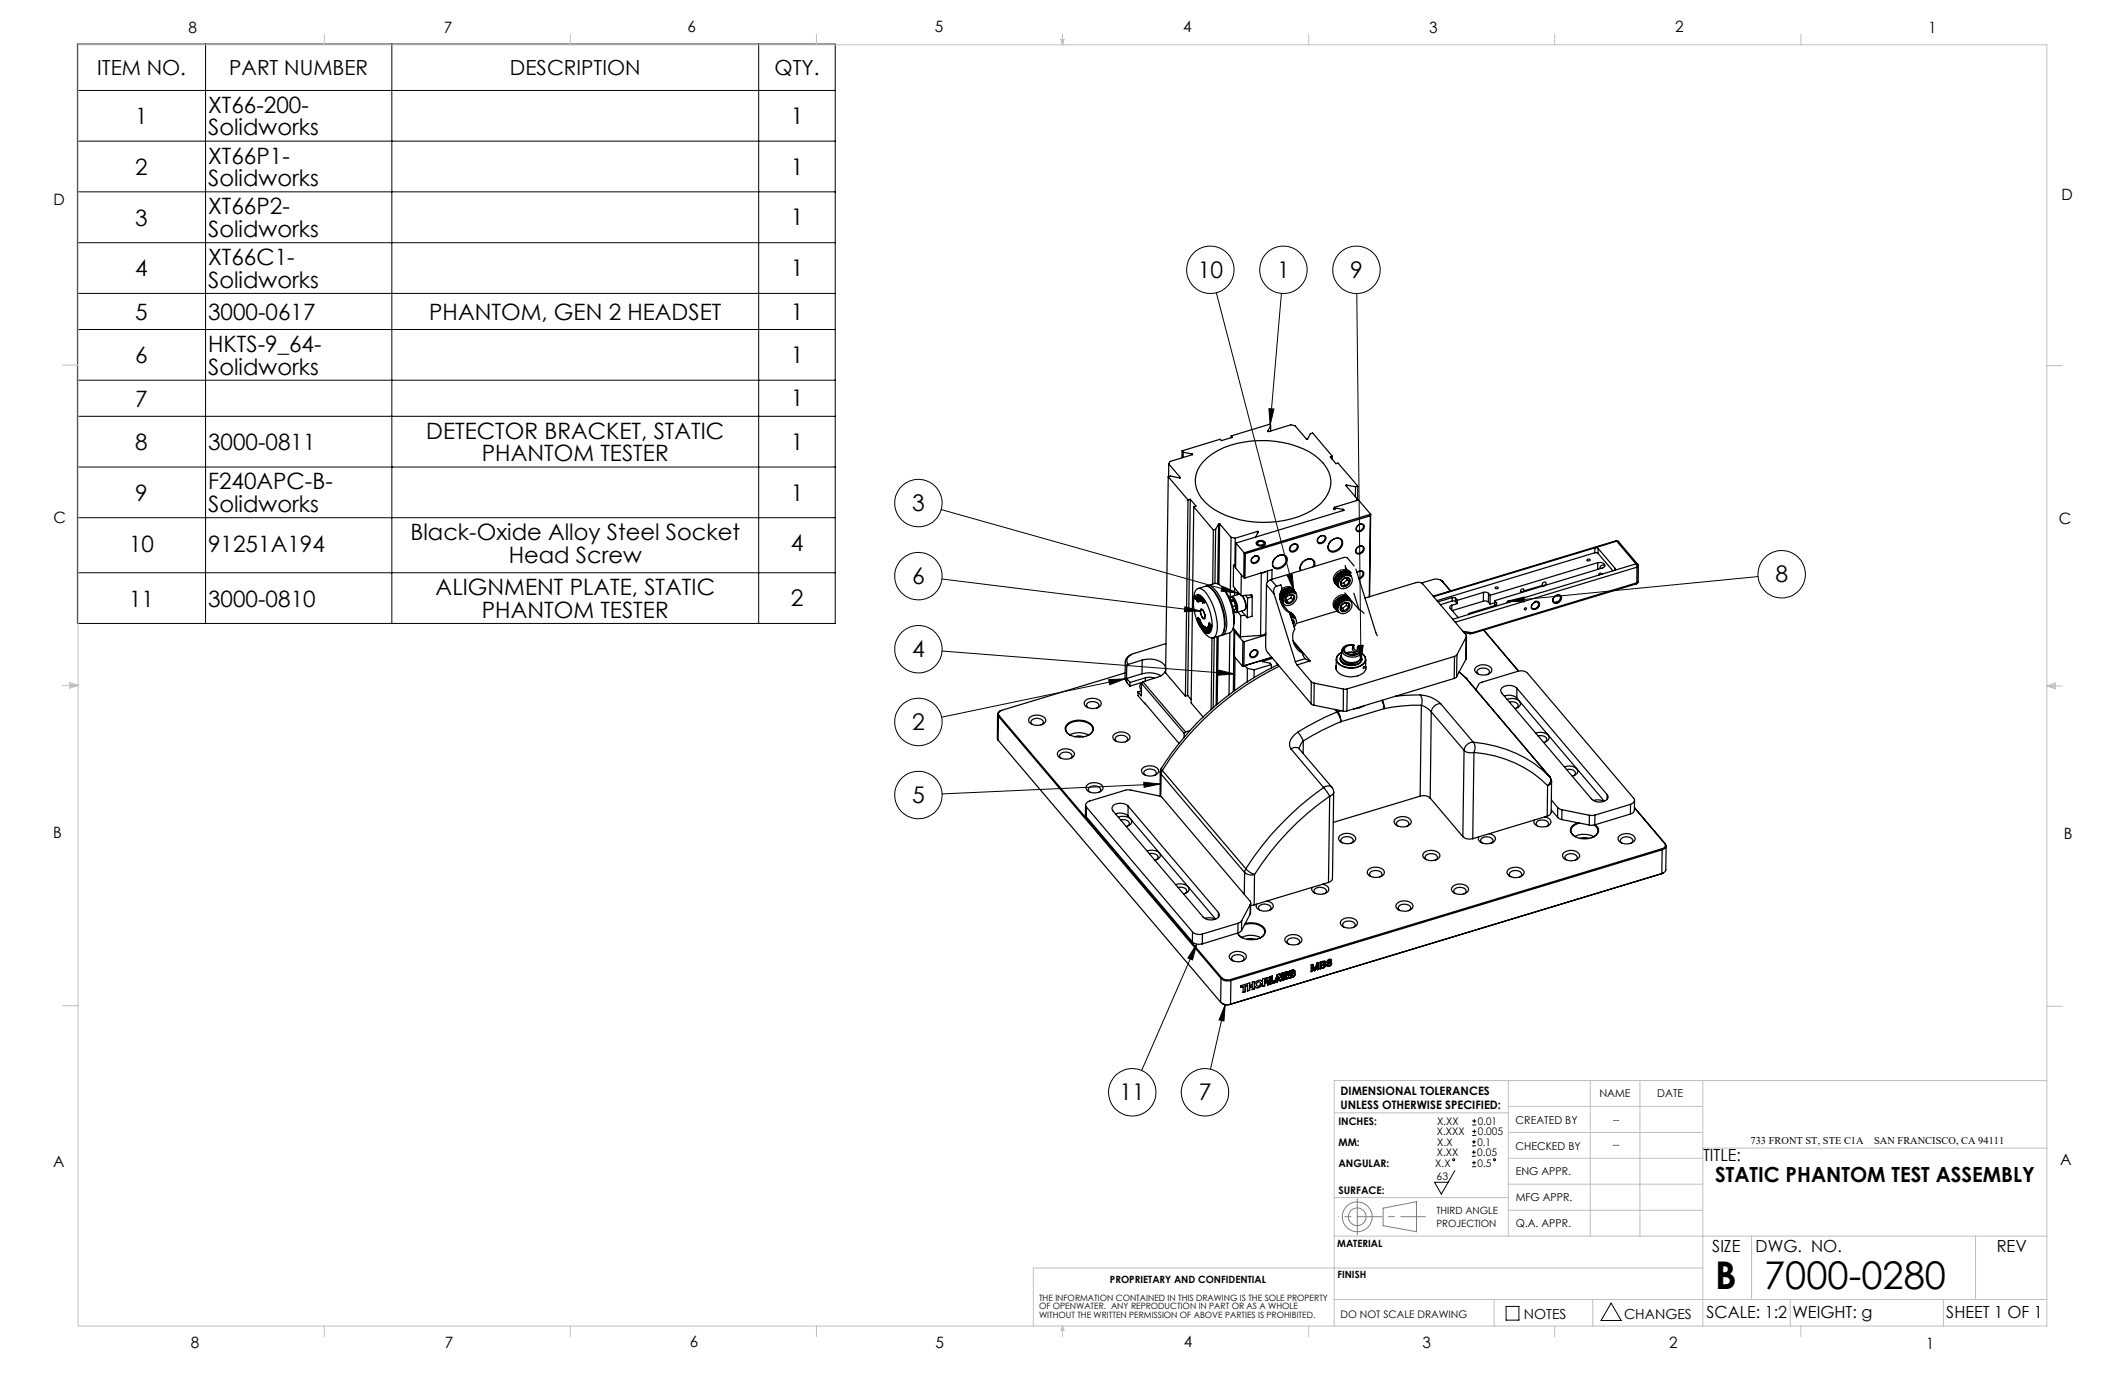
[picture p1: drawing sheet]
<svg xmlns="http://www.w3.org/2000/svg" width="432mm" height="279mm" viewBox="0 0 432 279" stroke-linecap="round" stroke-linejoin="round" font-family="sans-serif">
<defs><g id="words">
<g font-size="7.8">
<text x="348.5" y="261.9">B</text>
<text x="358.5" y="261.9">7000-0280</text>
</g>
<g font-size="4.7">
<text x="160.7" y="25.2">1</text>
<text x="160.7" y="35.5">1</text>
<text x="160.7" y="45.8">1</text>
<text x="160.7" y="56.1">1</text>
<text x="243.4" y="56.5">10</text>
<text x="259.5" y="56.5">1</text>
<text x="274.4" y="56.5">9</text>
<text x="160.7" y="64.9">1</text>
<text x="160.7" y="73.8">1</text>
<text x="160.7" y="82.6">1</text>
<text x="160.7" y="91.4">1</text>
<text x="160.7" y="101.7">1</text>
<text x="185.3" y="103.9">3</text>
<text x="160.7" y="112">4</text>
<text x="185.3" y="118.7">6</text>
<text x="360.8" y="118.3">8</text>
<text x="160.7" y="123.2">2</text>
<text x="185.3" y="133.6">4</text>
<text x="185.3" y="148.3">2</text>
<text x="185.3" y="163.2">5</text>
<text x="227.5" y="223.6">11</text>
<text x="243.6" y="223.6">7</text>
</g>
<g font-size="4.6">
<text x="42.3" y="22.9">XT66-200-</text>
<text x="27.5" y="25.2">1</text>
<text x="42.3" y="27.5">Solidworks</text>
<text x="27.5" y="35.5">2</text>
<text x="42.3" y="33.2">XT66P1-</text>
<text x="42.3" y="37.8">Solidworks</text>
<text x="27.5" y="45.9">3</text>
<text x="42.3" y="43.6">XT66P2-</text>
<text x="42.3" y="48.1">Solidworks</text>
<text x="42.3" y="53.9">XT66C1-</text>
<text x="27.5" y="56.2">4</text>
<text x="42.3" y="58.5">Solidworks</text>
<text x="27.5" y="65">5</text>
<text x="42.3" y="65">3000-0617</text>
<text x="87.2" y="65">PHANTOM, GEN 2 HEADSET</text>
<text x="42.3" y="71.5">HKTS-9_64-</text>
<text x="27.5" y="73.8">6</text>
<text x="42.3" y="76.1">Solidworks</text>
<text x="27.5" y="82.6">7</text>
<text x="86.6" y="89.2">DETECTOR BRACKET, STATIC</text>
<text x="27.5" y="91.4">8</text>
<text x="42.3" y="91.4">3000-0811</text>
<text x="97.9" y="93.7">PHANTOM TESTER</text>
<text x="27.5" y="101.8">9</text>
<text x="42.3" y="99.5">F240APC-B-</text>
<text x="42.3" y="104">Solidworks</text>
<text x="26.2" y="112.1">10</text>
<text x="42.3" y="112.1">91251A194</text>
<text x="83.4" y="109.8">Black-Oxide Alloy Steel Socket</text>
<text x="103.4" y="114.4">Head Screw</text>
<text x="26.2" y="123.2">11</text>
<text x="42.3" y="123.2">3000-0810</text>
<text x="88.5" y="120.9">ALIGNMENT PLATE, STATIC</text>
<text x="97.9" y="125.5">PHANTOM TESTER</text>
</g>
<g font-size="4.2">
<text x="19.7" y="15.2">ITEM NO.</text>
<text x="46.6" y="15.2">PART NUMBER</text>
<text x="103.6" y="15.2">DESCRIPTION</text>
<text x="157.4" y="15.2">QTY.</text>
<text x="348.5" y="240.3">STATIC PHANTOM TEST ASSEMBLY</text>
</g>
<g font-size="3.4">
<text x="346.1" y="235.9">TITLE:</text>
<text x="347.9" y="254.3">SIZE</text>
<text x="356.7" y="254.4">DWG. NO.</text>
<text x="405.7" y="254.5">REV</text>
<text x="346.8" y="267.9">SCALE: 1:2</text>
<text x="364.2" y="267.9">WEIGHT: g</text>
<text x="395.5" y="267.9">SHEET 1 OF 1</text>
</g>
<g font-size="3.2">
<text x="38.3" y="6.7">8</text>
<text x="90.2" y="6.7">7</text>
<text x="139.7" y="6.5">6</text>
<text x="190" y="6.5">5</text>
<text x="240.4" y="6.5">4</text>
<text x="290.4" y="6.7">3</text>
<text x="340.4" y="6.5">2</text>
<text x="391.9" y="6.7">1</text>
<text x="10.9" y="41.6">D</text>
<text x="418.9" y="40.7">D</text>
<text x="10.9" y="106.3">C</text>
<text x="418.4" y="106.4">C</text>
<text x="10.8" y="170.2">B</text>
<text x="419.4" y="170.6">B</text>
<text x="10.8" y="237.2">A</text>
<text x="418.6" y="236.8">A</text>
<text x="38.8" y="273.8">8</text>
<text x="90.4" y="273.8">7</text>
<text x="140.2" y="273.8">6</text>
<text x="190.1" y="273.9">5</text>
<text x="240.5" y="273.8">4</text>
<text x="289" y="273.9">3</text>
<text x="339.1" y="273.8">2</text>
<text x="391.4" y="274.1">1</text>
</g>
<g font-size="2.8">
<text x="309.6" y="268">NOTES</text>
<text x="330" y="268">CHANGES</text>
</g>
<g font-size="2.4">
<text x="272.4" y="222.5">DIMENSIONAL TOLERANCES</text>
<text x="272.4" y="225.3">UNLESS OTHERWISE SPECIFIED:</text>
</g>
<g font-size="2.2">
<text x="325" y="222.9">NAME</text>
<text x="336.8" y="222.9">DATE</text>
<text x="308" y="233.6">CHECKED BY</text>
<text x="308" y="228.4">CREATED BY</text>
<text x="308" y="238.8">ENG APPR.</text>
<text x="308" y="244">MFG APPR.</text>
<text x="308" y="249.3">Q.A. APPR.</text>
</g>
<g font-size="2.1">
<text x="272" y="228.6">INCHES:</text>
<text x="272" y="232.8">MM:</text>
<text x="292" y="230.7">X.XXX</text>
<text x="292" y="228.6">X.XX</text>
<text x="292.1" y="232.8">X.X</text>
<text x="300.2" y="232.8">0.1</text>
<text x="300.3" y="228.6">0.01</text>
<text x="300.3" y="230.7">0.005</text>
<text x="327.8" y="233.4">--</text>
<text x="355.7" y="232.4">733 FRONT ST, STE C1A</text>
<text x="380.8" y="232.4">SAN FRANCISCO, CA 94111</text>
<text x="272" y="237">ANGULAR:</text>
<text x="291.6" y="237">X.X</text>
<text x="291.9" y="239.8">63</text>
<text x="292" y="234.9">X.XX</text>
<text x="300.2" y="234.9">0.05</text>
<text x="300.2" y="237">0.5</text>
<text x="272" y="242.6">SURFACE:</text>
<text x="272.4" y="267.8">DO NOT SCALE DRAWING</text>
</g>
<g font-size="2">
<text x="327.8" y="228.3">--</text>
<text x="291.9" y="246.8">THIRD ANGLE</text>
<text x="291.9" y="249.3">PROJECTION</text>
<text x="271.7" y="253.4">MATERIAL</text>
<text x="225.5" y="260.6">PROPRIETARY AND CONFIDENTIAL</text>
<text x="271.8" y="259.7">FINISH</text>
</g>
<g font-size="1.8">
<text x="211.1" y="264.3">THE INFORMATION CONTAINED IN THIS DRAWING IS THE SOLE PROPERTY</text>
<text x="211.1" y="266.1">OF OPENWATER. ANY REPRODUCTION IN PART OR AS A WHOLE</text>
<text x="211.1" y="267.8">WITHOUT THE WRITTEN PERMISSION OF ABOVE PARTIES IS PROHIBITED.</text>
</g>
</g></defs>
<g fill="none" stroke="#000" stroke-width=".2">
<path d="M15.7 9h154v117.7h-154zM15.7 18.4h154M41.8 9v117.7M79.6 9v117.7M154.2 9v117.7M15.7 28.7h154M15.7 39h154M15.7 49.3h154M15.7 59.6h154M247.2 59.5l15.7 60.6M260.4 59.6l-2.3 26.8M275.7 59.7l.8 74.7"/>
<path d="M15.7 67h154M15.7 77.3h154M15.7 84.6h154M15.7 94.9h154M257.8 83l1.1 .1-.8 3.3zM15.7 105.2h154M15.7 116.4h154M191.2 103.5l60.3 17M191.4 117.7l52.6 6.5M248.4 119.1l3.1 1.4-3.4-.4zM261.6 117l1-.3 .3 3.4zM357.3 117.2l-50.9 4.9"/>
<path d="M191.4 132.3l59.5 4.6M225.3 138.1l3.3-.2-3.1 1.2zM228.6 137.9l-37.3 7.8M240.8 123.3l3.2 .9-3.3 .1zM247.6 136.2l3.3 .7-3.3 .3zM276 131.2l1-.1-.5 3.3zM306.4 122.1l3.3-.8 .1 1zM232.4 159l3.3 .3-3.2 .7zM235.7 159.3l-44.3 2M243.2 191.8l-.9 3.3-.9-.4zM243.2 191.8l-11.2 25.7M249 204.2l-3 13.1"/>
<path d="M249 204.2l-.3 3.3-1-.2zM295.6 237.9l-2.7 4.7-1.4-2.4h2.8M299.1 234.9h.8M299.1 234.1h.8M299.1 232.8h.8M299.1 232h.8M299.1 237.1h.8M299.1 236.3h.8M299.2 228.6h.8M299.2 227.8h.8M299.2 230.7h.8M299.2 229.9h.8"/>
<path d="M299.5 233.8v.8M299.5 231.6v.8M299.5 235.9v.8M299.6 227.4v.8M299.6 229.5v.8M306 265.5h2.6v2.8h-2.6zM327.4 264.8l2 3.5h-4.1z"/>
<circle cx="246" cy="54.8" r="4.8"/>
<circle cx="260.8" cy="54.8" r="4.8"/>
<circle cx="275.6" cy="54.8" r="4.8"/>
<circle cx="186.6" cy="117.1" r="4.8"/>
<circle cx="186.6" cy="102.2" r="4.8"/>
<circle cx="362" cy="116.7" r="4.8"/>
<circle cx="186.6" cy="131.9" r="4.8"/>
<circle cx="186.6" cy="146.7" r="4.8"/>
<circle cx="186.6" cy="161.5" r="4.8"/>
<circle cx="230.1" cy="222" r="4.8"/>
<circle cx="244.9" cy="222" r="4.8"/>
<circle cx="295.4" cy="235.7" r=".2"/>
<circle cx="303.7" cy="235.7" r=".2"/>
</g>
<g fill="none" stroke="#808080" stroke-width=".2">
<path d="M281.1 245.5l6.7-1.3v6.1l-6.7-1.2z"/>
<circle cx="275.8" cy="247.3" r="1.8"/>
<circle cx="275.8" cy="247.3" r="3"/>
</g>
<path d="M275.8 247.2h13.8" fill="none" stroke="#808080" stroke-width=".2" stroke-dasharray="15.2 1.3 1.3 1.3" stroke-dashoffset="10.2"/>
<path d="M275.8 247.2v-3.6M275.8 247.2v3.7" fill="none" stroke="#808080" stroke-width=".2" stroke-dasharray="15.2 1.3 1.3 1.3"/>
<path d="M275.8 247.2h-3.8" fill="none" stroke="#808080" stroke-width=".2" stroke-dasharray="15.2 1.3 1.3 1.3" stroke-dashoffset="15.2"/>
<g fill="none" stroke="#c0c0c0" stroke-width=".2">
<path d="M15.9 9.1h400v260.4h-400zM65.9 6.9v2.2M115.9 6.9v2.2M165.9 6.9v2.2M215.6 8h.6l-.3 1.1zM215.7 8l.2 1.1M215.9 6.9v2.2M216 8l-.1 1.1M265.9 6.9v2.2M315.9 6.9v2.2M365.9 6.9v2.2M12.7 74.2h3.2"/>
<path d="M415.9 74.3h3.2M12.7 139.3h3.2M14.2 139.1l1.7 .2M14.2 138.7l1.7 .6-1.7 .5zM15.9 139.3l-1.7 .3M415.9 139.4h3.2M415.9 139.4l1.8-.6v1.2zM415.9 139.4l1.8 .3M417.7 139.2l-1.8 .2M12.7 204.4h3.2M306.5 219.6v31.6M323.1 219.6v31.6"/>
<path d="M333.2 219.6v31.6M346 219.6v49.9M415.9 204.5h3.2M415.9 219.6h-144.8v49.9M271.1 226.1h35.4M306.5 235.4h39.5M306.5 230.1h39.5M306.5 224.8h39.5M346 233.3h69.9M271.1 251.2h144.8M271.1 243.3h35.4M306.5 245.9h39.5"/>
<path d="M306.5 240.6h39.5M346 257.7h-136v11.8M355.9 251.2v12.9M401.4 251.2v12.9M65.9 269.5v2.1M115.9 269.5v2.1M165.9 269.5v2.1M215.9 269.5v2.1M215.9 269.5l.3 .8h-.6zM265.9 269.5v2.1M271.1 264.1h144.8M303.6 264.1v5.4"/>
<path d="M315.9 269.5v2.1M323.6 264.1v5.4M363.8 264.1v5.4M365.9 269.5v2.1M394.9 264.1v5.4"/>
</g>
<path d="M261.6 117l1-.3 .3 3.4zM257.8 83l1.1 .1-.8 3.3zM276 131.2l1-.1-.5 3.3zM306.4 122.1l3.3-.8 .1 1zM249 204.2l-.3 3.3-1-.2zM243.2 191.8l-.9 3.3-.9-.4zM232.4 159l3.3 .3-3.2 .7zM225.3 138.1l3.3-.2-3.1 1.2zM247.6 136.2l3.3 .7-3.3 .3zM240.8 123.3l3.2 .9-3.3 .1zM248.4 119.1l3.1 1.4-3.4-.4z" fill="#000"/>
<g fill="none" stroke="#000" stroke-width=".25">
<path d="M237.4 96.9l.4-.2 1.9 .4 .1-.1M237.4 96.9l4 4.7M237.4 96.9l-.5 39.8 4 4.8M237.5 94.3l2.3 2.7M237.5 94.3v2.6M239.8 97v.1M240.2 91.6l.2 .3M240.2 91.6v1.4M240.4 91.9l1.9 .4M240.4 91.9v1.1M242.3 92.3v.1M242.3 92.4l-4.5 1.4-.3 .5"/>
<path d="M244.5 93.8a15 15 0 0 1 9.9-4.2 20.1 20.1 0 0 1 12.8 2.9 6.8 6.8 0 0 1 3.2 6.2 8 8 0 0 1-5.1 5.7 20.9 20.9 0 0 1-18.6-.9 7.1 7.1 0 0 1-3.8-6.1 5.7 5.7 0 0 1 1.6-3.6zM250.2 88.6l.2 .3-2.2 .6-.3-.2-7.7 2.3M250.2 88.6v.3M257.6 87.6l.2 .1 4.5-1.4 .8 .2 2.4 2.8 .2-.1 .6-1.1 .4-.1 4 4.7M257.6 87.6h.1M258.2 86.5l-.2-.3-7.8 2.4M258.2 86.5l-.6 1.1M258.2 86.5v1.1M270.7 92.7l-.4 .2 1.2 1.3 .4-.1 4 4.7M270.7 92.7v.6M273.6 98.6l-.1 .1 2.3 2.7M273.6 98.6v.2"/>
<path d="M273.6 98.6l1.8 .3M275.4 98.9v2.1M275.9 98.8l-.5 .1M275.9 98.8v2.8M241.4 101.6l-.5 39.9M241.9 101.5l1.1 1.3-.4 .2M241.9 101.5l-.5 .1M241.9 101.5l-.6 39.8M242.6 103l4 4.7M242.6 103l-.6 39.8 2.5 2.9M243.5 119.6l1.4-.5a1.61 1.61 0 0 1 1.6 .8 11.9 11.9 0 0 1 2.2 8.1 1.39 1.39 0 0 1-.7 1.2l-1.5 .4M245.1 119.1a1.31 1.31 0 0 1 1.8 .7 11.4 11.4 0 0 1 2.3 8.1 1.16 1.16 0 0 1-1 1.2"/>
<path d="M245.4 119l1.4-.4a1.63 1.63 0 0 1 1.8 1 11.2 11.2 0 0 1 2 8.1l-.2 .4-.5 .5M245.8 119.3a7.9 7.9 0 0 1 2.9 5.1l.1 .9a5.3 5.3 0 0 1-.2 3.2M246.6 107.7l-.2 11M247 107.6l-.4 .1M247 107.6l-.1 10.9M247.6 106.5l-.6 1.1M247.6 106.5l-.2 12.1M247.8 106.4l-.2 .1M247.8 106.4l2.4 2.8M247.8 106.4l-.1 12.3M248.5 119.6a9.4 9.4 0 0 1 2.2 7.2M250.2 109.2l.8 .2"/>
<path d="M250.2 109.2l-.2 12.3M250.6 114.9l.5 .5M250.6 114.9v4.3l1.6 1.8M250.9 119.5v1.5M251 109.4l-.1 5.4M251.1 114.7l-.5 .2M251.1 110.3v5.1l1.6 2M251.1 110.3l1.7 2M252.2 116.8v4.2M252.7 117.4h.3M252.8 112.3l.2 .2M252.8 112.3l-.1 5.1"/>
<path d="M253 117.4l5.5-1.7-.1 2M253 112.5v4.9M254.5 113.3a.72 .72 0 0 1 .8-.4 .72 .72 0 0 1 .5 .9 .94 .94 0 0 1-1.5 .4l-.1-.2zM254.7 113.2a.61 .61 0 0 1 1 0 .61 .61 0 0 1-.4 1 .6 .6 0 0 1-1-.1 .6 .6 0 0 1 .3-.9M255.3 110.2a1.19 1.19 0 0 1 1.8 .1 1.08 1.08 0 0 1-1.9 .1zM255.4 110.5v.1M255.5 108l.2 .1-.6 1M255.5 108l-4.5 1.4M255.5 108v.4M255.7 110.1l.7-.1 .4 .2a.65 .65 0 0 1-.5 .7 .65 .65 0 0 1-.8-.5zM255.8 110.1l-.4 .2a.53 .53 0 0 0 .5 .6M256 110a.5 .5 0 0 0-.6 .7l.2 .1"/>
<path d="M256.2 116.5h.1M256.3 116.5l-.1 12.6M256.4 110l.5 .2 .1 .4-.2 .2M256.6 110.1l.3 .1 .1 .4-.5 .3M257 110.5v.1M257.3 116.1l-1 .4M257.4 118.9l-.2 12.4 .1 .7 .2 .5 8.9 10.5M257.4 118.9l1.5 1.8M257.6 116l-.1 2.3M258.2 117.8a1.2 1.2 0 0 0-.8 1.1M258.2 117.8l1.2 1.3M259.1 113.4a1.46 1.46 0 0 1 2.4 0 1.98 1.98 0 0 1-2.6 2 1.34 1.34 0 0 1 .2-2z"/>
<path d="M259.4 119.1l.9-.2 .2 .8a3.6 3.6 0 0 0 1.5 4.8M259.4 119.1a1.15 1.15 0 0 0-.5 1.6M259.4 113.2a1.19 1.19 0 0 1 2 .3 1.74 1.74 0 0 1-2.6 1.6 1.44 1.44 0 0 1 .4-1.8M260.5 119.6a1.49 1.49 0 0 1 2-.1l.8 1a1.81 1.81 0 0 0-2.1 .2 1.81 1.81 0 0 0-.5 2.1l-.5-.6M260.7 120l.6 .6M260.7 120h.1M260.9 119.8l.5 .7M260.9 119.8v.1M260.9 119.8h.1M260.9 119.9h.1M260.9 119.9l.4 .4M261.1 119.7l.4 .7h.2"/>
<path d="M261.1 119.7h.1M261.1 119.7l.6 .7M261.1 119.7v.1M261.1 119.8h.1M261.1 119.8l.4 .4M261.3 119.7l.5 .6M261.3 119.7h.1M261.3 119.7h-.1M261.3 119.7l.4 .4M261.5 119.6l.5 .6M261.5 119.6h.1M261.5 119.6l-.1 .1"/>
<path d="M261.6 119.6h.1M261.7 119.6h-.1l.6 .6M261.7 119.6l.5 .6M261.7 119.6h.1M261.7 119.6l.3 .4M261.8 119.5h.1M261.8 119.5l.6 .7M261.8 119.6h.1M261.9 119.5l.5 .7M261.9 119.6l.4 .4M261.9 119.5h.1M262 119.6h.1"/>
<path d="M262 119.5l.6 .7M262 119.5h.1M262 119.6l.4 .4M262.2 119.6l.5 .6M262.2 119.6h.1M262.3 120h-.1M262.3 120l.1 .2M262.3 111a.79 .79 0 0 1 .8-.5 .79 .79 0 0 1 .7 .6 1.09 1.09 0 0 1-1.7 .8v-.6zM262.4 119.6l.5 .6M262.4 120h.1M262.4 119.6h.1M262.4 120l.2 .2"/>
<path d="M262.5 119.6l.6 .7zM262.5 119.7h.1M262.5 110.7a.67 .67 0 0 1 1.1 .1 .92 .92 0 0 1-.4 1 .92 .92 0 0 1-1.1 0 .82 .82 0 0 1 .3-1M262.6 119.7l.6 .7M262.6 119.7h.1M262.6 119.7v.1M262.7 119.8h.1M264.8 114.2h-.1a1.37 1.37 0 0 0-.3 1.7M265 114a1.18 1.18 0 0 1 2 .3l-.2 .9M267.1 115.1a1.05 1.05 0 0 0-.2-1.2 1.05 1.05 0 0 0-1.2-.3 1.89 1.89 0 0 0-1.4 2.4M267.9 109.3a.81 .81 0 0 1 .8-.5 .81 .81 0 0 1 .8 .6 1.18 1.18 0 0 1-1.6 1 .73 .73 0 0 1 0-1.1zM268.1 109a.66 .66 0 0 1 1.1 .1 .66 .66 0 0 1-.4 1 .67 .67 0 0 1-1 0 .77 .77 0 0 1 .2-1"/>
<path d="M270.4 110a1.42 1.42 0 0 1 2.4 0 1.94 1.94 0 0 1-2.6 2 1.28 1.28 0 0 1 .2-2zM270.7 109.7a1.19 1.19 0 0 1 2 .3 1.74 1.74 0 0 1-2.6 1.7 1.44 1.44 0 0 1 .3-1.8M271 103.3v.1M271.2 103.1v.3h-.2v-.1M271.2 103.1l.1 .1M271.2 103.1l4.8-1.5 2.5 2.9M271.2 103.2l-.2 .1M271.2 118.1l.5 .7zM271.2 118l.5 .6M271.2 117.8l.5 .7M271.2 118.2h.1M271.2 118h.1"/>
<path d="M271.2 117.8l.1 .1M271.2 118.2l.6 .8M271.2 117.8h.1M271.3 118.3l.5 .7M271.3 117.7l.5 .6M271.3 118.3v.1M271.3 117.7h.1M271.3 118.3h.1M271.3 117.8v.1M271.3 117.9l.3 .4M271.3 103.2l1.5 .3M271.3 103.2v.4"/>
<path d="M271.3 118.5l.6 .6M271.3 117.5l.6 .6M271.3 117.6v.1M271.3 118.5h.1M271.3 117.5h.1M271.4 118.6l.5 .6M271.4 117.3l.5 .6M271.4 117.3h.1M271.4 117.4l-.1 .1M271.4 118.6h.1M271.4 117.3l.4 .5M271.5 117.1l.5 .7"/>
<path d="M271.5 117.1h.1M271.5 117.3h-.1M271.5 117.1v.1M271.5 117.2l.4 .4M271.6 116.3a1.62 1.62 0 0 1 2.2-.2l.8 1a1.82 1.82 0 0 0-2.1 .2 1.82 1.82 0 0 0-.5 2l-.9-1a1.42 1.42 0 0 1 .5-2zM271.6 117.1l-.1 .1M271.6 118.4l.1 .2M271.6 116.9l.6 .7M271.6 116.9h.1M271.6 118.2v.1M271.6 118.3l.1 .2M271.7 118l.1 .3"/>
<path d="M271.7 116.9h-.1M271.7 117.9l.2 .2M271.8 116.8l.5 .6M271.8 116.8h.1M271.8 119l.1 .1M271.8 119.1h.1M271.8 116.8l.4 .5M271.8 117.8l.1 .1M271.9 117.7l-.1 .1M271.9 116.8h-.1M271.9 116.6l.6 .7M271.9 117.6l.1 .2"/>
<path d="M271.9 116.6h.1M272 117.5l-.1 .1M272 116.6h-.1M272 116.6l.5 .6M272 116.6h.1M272.1 117.3l.1 .3M272.2 116.5l.5 .6M272.2 117.3l.1 .1M272.2 116.5h.1M272.2 116.5l-.1 .1M272.2 116.5l.4 .4M272.2 117.2v.1"/>
<path d="M272.3 116.3l.6 .7M272.3 116.3v.1M272.3 116.3h.1M272.5 117.2v.1M272.5 116.2l.5 .7M272.5 117.2l-.2-.1 .2 .2M272.5 116.2h.1M272.5 116.2v.1M272.5 118.5h.5M272.6 116.9l-.1 .1M272.6 116.9l.1 .2M272.6 117.5a1.27 1.27 0 0 1 2.2 .1 1.85 1.85 0 0 1-2.6 1.9 1.34 1.34 0 0 1 .4-2z"/>
<path d="M272.6 116.2l.7 .6M272.7 117.9a1.13 1.13 0 0 1 1.6-.2 1.2 1.2 0 0 1-.5 1.2 1.2 1.2 0 0 1-1.3 0v-.7zM272.7 116.9l.2 .1M272.7 116.2h.1M272.7 116.2h-.1M272.7 116.2l.6 .6M272.7 116.2l.4 .5M272.8 116.8l.2 .1M272.8 103.5h.1M272.8 103.5v.3M272.9 116.1l.5 .7M272.9 116.2h-.1"/>
<path d="M272.9 116.1v.1M272.9 116.2l.4 .4M272.9 116.1h.1M272.9 103.5l.2 .2-22 6.6M272.9 103.5v.3M273 118.5l.5 .5M273.1 116.1l.5 .6M273.1 116.7h-.1M273.1 116.1h.1M273.1 116.7l.2 .1M273.1 116.1l-.1 .1M273.1 116.1l.4 .5"/>
<path d="M273.2 116.1h.1M273.3 116.1l.5 .6M273.3 116.1h.1M273.3 116.6h-.1M273.3 116.6l.1 .2M273.3 116.1l.3 .5M273.3 114.9l.3 .8M273.3 115.4l.3 .3M273.4 116.6h.1M273.4 116.1l.6 .6M273.4 116.1l.1 .1M273.4 116.2h.1"/>
<path d="M273.4 116.1h.1M273.5 116.6l.1 .1M273.5 116.2l.3 .4M273.6 116.6h.1M273.6 115.7l1 .8M273.6 116.1l.5 .7M273.6 116.1h.1M273.6 116.1v.1M273.6 116.6l.2 .1M273.7 117.5v.3M273.7 117.8l-.7 .7M273.7 117.8l.5 .5"/>
<path d="M273.8 116.2l.5 .6M273.8 116.2h.1M273.8 116.6h.1M273.8 116.6l.2 .1M273.9 116.3l.5 .6M273.9 116.3h.1M274 116.6l.1 .2M274 116.4l.5 .6M274 116.4h.1M274.1 116.7l.2 .1M274.2 118.3l-.1-.8a1.07 1.07 0 0 0-1.3 .2 1.07 1.07 0 0 0-.2 1.3h.9M274.2 118.3l-.7 .7"/>
<path d="M274.2 116.1l.1 .6M274.2 116.8h.1M274.3 116.8l.1 .1M274.4 116.9h.1M275.2 115l-1.4-1.6-.5-.2-15.1 4.6M275.5 115.6l4.1 13 .3 .6M275.7 111.4a.76 .76 0 0 1 .9-.5 .76 .76 0 0 1 .5 .9 1.01 1.01 0 0 1-1.6 .5v-.6zM275.7 116.3a.72 .72 0 0 1 .9-.3 .72 .72 0 0 1 .5 .9l-.5 .6-.4 .2M275.8 106.9a.77 .77 0 0 1 .8-.5 .77 .77 0 0 1 .6 .6 1.04 1.04 0 0 1-1.6 .8zM275.8 101.4l-.2 .3M275.8 101.4v.3M275.9 116.2a.66 .66 0 0 1 1.1 .1 .66 .66 0 0 1-.5 1l-.4 .2"/>
<path d="M275.9 111.2a.62 .62 0 0 1 1-.1 .62 .62 0 0 1-.1 .9 .71 .71 0 0 1-.7 .5 .71 .71 0 0 1-.6-.6l.3-.6M276 106.7a.63 .63 0 0 1 1 .1 .63 .63 0 0 1-.4 .9 .6 .6 0 0 1-1-.3l.3-.6M278.4 104.8l-25.4 7.7M278.4 104.8l-.2 16.5M278.5 104.5l-25.7 7.8M278.5 104.5l-.1 .3M278.5 104.5l-.2 16.7M292.7 117.9l.5 .3M293.1 118.1a2.02 2.02 0 0 0-1.9-.3l-2.3 .7M293.1 118.1l1.6 2M293.1 118.1l.1 .1M293.2 118.2l1.6 1.9"/>
<path d="M303.9 119.3l.5 .1a.27 .27 0 0 1-.3 .2 .27 .27 0 0 1-.2-.3zM313.4 119a.4 .4 0 0 1 .2-.7 .4 .4 0 0 1 .5 .3l-.3 .4M313.4 119l-3.8 1.1M313.4 119h.1M313.5 119l-.2 .2M313.5 119h.3M313.8 119h.1M322.5 113.7a.28 .28 0 0 1 .4-.1 .28 .28 0 0 1 .1 .3h-.4zM324.1 112.3h.3l.3 .2M324.1 111.3l.6 .1M324.1 112.3l-32.1 9.8M324.1 111.3l-32.8 9.9"/>
<path d="M324.1 111.3v1M324.7 114.3a.94 .94 0 0 1 1.4 .8l-.5 .3-21.9 6.7M324.7 114.3l-21.9 6.7M324.7 114.3v1.4M324.7 112.5l3 3.5M324.7 111.4l3.5 4.1M324.7 111.4v1.1M325.5 116.7a.27 .27 0 0 0-.3-.3 .27 .27 0 0 0-.2 .4M326.1 115.1v-.1a.52 .52 0 0 0-.6-.1 .52 .52 0 0 0-.3 .5l.1 .1M328.2 115.5v.2l-.2 .2M328.2 115.5v.3M328.4 109.9l.5 .2"/>
<path d="M328.4 109.9l.1 .1M328.4 109.9l-37.2 11.2M328.5 110l.4 .1M328.5 110l-4.4 1.3M328.5 110l3.9 4.6M328.9 110.1l3.9 4.6M332.4 114.6l.2 .7M332.4 114.6l.4 .1M332.4 114.6l-37.2 11.2M332.5 118.6l-33.2 10.1M332.6 118.4l-.1 .2M332.6 118.4l-33.2 10.1"/>
<path d="M332.6 115.3v3.1M332.6 115.3l-36.9 11.1M332.8 114.7l.1 .3M332.9 118.2l-.4 .4M332.9 118.2l-.3 .2M332.9 115l-.3 .3M332.9 115v3.2M228.6 136.7l-25 7.6a.71 .71 0 0 0-.6 1.1M228.7 134.5l-.1 3.3 .4 .9M228.9 137.9h.1M229 135.3l-.1 2.6M229 138.7l.6 .7"/>
<path d="M229 137.9l.6 .8M229 137.9v.8M229.2 135l-.2 .3M229.6 138.7v.7M230 133a1.53 1.53 0 0 0-1 2.3M232 138.9l-.1 2.5-.7-.8M232 138.9l8.6 10.1M232 138.8a.79 .79 0 0 0 0 1.4M232.1 136.9a4.8 4.8 0 0 1 3.8 .4M232.1 136.9l-3.2 1M232.1 134.1a4.4 4.4 0 0 1 4.6 1.1 1.77 1.77 0 0 1-1.6 2.5l-2.9 .8M232.1 134.1l-2.9 .9"/>
<path d="M232.1 134.1v2.8M232.1 138.6l-2.5 .8M232.2 138.5l8.7 10.2M232.2 138.5l-.2 .4M232.8 137.7a2.57 2.57 0 0 1 1.8 .1M232.8 137.7l-3.2 1M232.8 137.7l-.1 .7M236.9 130.8l-6.4 2a1.5 1.5 0 0 0-1.3 2.2M242.5 122.2l.1-.8a1.99 1.99 0 0 1 .9-1.8 2.42 2.42 0 0 1 2.1 1.7 11.1 11.1 0 0 1 1.6 7.4 .98 .98 0 0 1-1.6 .7l-1.3-1.4M242.9 121l.3-.2a1.54 1.54 0 0 1 1.5 1 8.8 8.8 0 0 1 1.4 6.4 .74 .74 0 0 1-1.2 .4 8.3 8.3 0 0 1-2.2-7.3zM243 121.3l.3 .3v.7M243 121.3v.4"/>
<path d="M243 121.7l.2 .2M243 121.7h.1M243.1 121.4h.1M243.1 121.4l.1 .3M243.1 121.4l.1 .2M243.2 121.9h.1M243.2 121.7v.1M243.2 121.7h.1M243.2 121.6h.1M243.2 121.6v.1M243.3 121.7l-.1 .2M243.3 121.7v.4"/>
<path d="M243.3 122.1h.1M243.3 122.3h.1M243.3 125.8l.1 .4 .2 .2M243.3 125.8h.1M243.3 125.8l.2 .2M243.4 126.2l.2 .3M243.4 126.2h.1M243.4 121l.2 1.3M243.4 121l.2 1.2M243.4 125.6l.3 .2v.5M243.4 125.6v.3M243.4 125.9h.1"/>
<path d="M243.4 125.9l-.1-.2 .1 .5M243.4 126l.1 .2M243.4 125.6h.1M243.4 126h.1M243.5 126v.2M243.5 125.9v.3M243.5 126.1v.1M243.5 126v.1M243.5 126h.1M243.5 126.2h.1M243.5 125.8l.1 .3M243.5 125.8h.1"/>
<path d="M243.6 125.9h.1M243.6 125.9v.1M243.6 125.9v.2M243.6 122.2h.1M243.6 122.2v.1M243.6 126v.1M243.6 126.1v.3M243.6 126h.1M243.6 126.1h.1M243.6 126.5h.1M243.6 126.2v.3M243.6 126.2h.1"/>
<path d="M243.6 126.2l.1 .2M243.6 126.1l.2 .2M243.7 125.9v.4M243.7 125.9l-.2-.3v.3M243.7 125.9h.1M243.7 121.2l.1-.1 .1 .2M243.7 121.2v.4M243.7 121.6l.1 .4M243.7 126.7l.1 .4M243.7 121.2h.1M243.7 121.6h.1M243.7 126.7h.1"/>
<path d="M243.7 121.5l.2 .1 .1 .3M243.7 126.4l.1 .2M243.7 126.6v.1M243.7 121.1v.1M243.7 126.4l.1 .1M243.7 126.6l.3 .8M243.7 126.4h.1M243.7 126.6h.1M243.7 121.5h.1M243.8 126.3l.2 .2M243.8 126.3h-.1M243.8 121.6v.4"/>
<path d="M243.8 121.6h.1M243.8 126.3h.1M243.8 126.6h.1M243.8 122l.1 .1M243.8 126.3l.1 .2M243.8 126.8h.1M243.8 126.8v.2M243.8 126.8l.1 .1M243.8 122h.1M243.8 121.2h.1M243.8 121.2l-.1 .3M243.8 121.2l.1 .1"/>
<path d="M243.8 121.6l.1 .1M243.8 126.5l.1 .1M243.8 126.5l.1 .2M243.8 127.1h.1M243.8 127.1l.2 .3M243.8 127l.1 .1M243.9 121.3h.1M243.9 126.6h.1M243.9 126.6v.1M243.9 126.7l.1 .2v-.1M243.9 126.8v.3M243.9 126.7h.1"/>
<path d="M243.9 126.9v.2M243.9 126.8v.1M243.9 126.9v.1M243.9 126.9l-.1 .1M243.9 121.7l.1 .1M243.9 121.7h.1M243.9 126.6l.1 .2M243.9 126.7l.1 .1M243.9 122.1h.1M243.9 126.5l-.1-.2v.3M243.9 126.5h.1M243.9 127h.1"/>
<path d="M243.9 126.6l.1 .1M244 126.5l.3 .5M244 121.8l-.1 .2M244 121.8l-.1 .2h-.1M244 121.8h.1M244 126.8h.1M244 126.5h.1M244 121.9l-.1 .2M244 127.4h.1M244 123.8l-.1 .8 .4 .9 .5 .2M244 123.8l.5 .2 .3 1M244 127.4l.2-.6 .2 1.1"/>
<path d="M244 126.7v.1M244.1 123.8a1.57 1.57 0 0 1 .6 2 1.57 1.57 0 0 1-.6-2zM244.1 121.8l.3-.1 .1 .6M244.1 121.8v.2M244.1 122l.3 .2M244.1 121.8h.1M244.1 122h.1M244.2 126.9h.1M244.2 126.9l-.2 .5M244.2 126.9l.1 .9M244.2 126.8l-.2 .6M244.2 123.8h-.2"/>
<path d="M244.3 127v.1M244.3 127h.1M244.3 127.8h.1M244.3 127.3l.1 .1v.2zM244.3 127l.1 .3M244.3 127.1l.1 .2M244.3 121.7h.1M244.3 121.7l-.1 .2 .2 .2M244.3 127.3l.1 .3M244.3 127.4l.1 .2M244.3 127.4h.1M244.4 122.1h.1"/>
<path d="M244.4 122.2h.1M244.4 122.4h.1M244.4 127.6h.1M244.4 121.7v.4M244.4 122.2v.2M244.4 122.4v.1M244.4 127.4h.1M244.4 122.3h.1M244.4 127.4v.2M244.4 122.3v.1M244.4 127.9h.1M244.4 127.1v.1"/>
<path d="M244.4 127.1l.5 .4M244.5 127.2h.1M244.5 127.1l-.1 .2M244.5 127.2l.4 .3M244.5 127.2l.3 .3M244.5 127.5h.1M244.5 127.5l-.1 .4M244.5 127.5l.3 .1M244.6 127.5h.1M244.6 127.5l-.2 .5-.1-.2M244.6 127.5l.1 .1M244.6 127.5l.2 .1"/>
<path d="M244.7 122.2h.1M244.7 122v.3zM244.7 127.6l.1 .7M244.7 127.6h.1M244.8 122.4h.1M244.8 125.7h.1M244.8 127.6v.7M244.8 127.6l.1 .7M244.8 122.1v.4zM244.8 128.3h.1M244.8 125h.1M244.8 125v.7"/>
<path d="M244.8 127.5l.1 .8M244.8 127.5h.1M244.9 127.5l.3 .3M244.9 127.5v.2M244.9 127.5l.1 .9-.2-.1M244.9 127.5h.1M244.9 127.5v.8M244.9 127.7l.1 .3M244.9 127.7h.1M244.9 128.3h.1M245 128.2l.2 .3M245 128h.1"/>
<path d="M245 128v.2M245 128.2l.3 .3M245 128.2h.1M245.1 128.1h.1M245.1 128.1v.2h.2M245.1 128.1h.2M245.2 127.8h.1M245.2 127.8l-.1-.3 .3 1M245.2 128.5h.2M245.2 128.5h.1M245.3 128.1h.1M245.3 128.1v.2"/>
<path d="M245.3 128.5h.1M245.3 128.3h.1M245.4 127.5a.79 .79 0 0 1 .3 .9M245.4 127.5l-.1 .1a.86 .86 0 0 0 .4 .8M245.4 127.5h.1M245.5 127.7l.1 .2M245.5 127.4h.1M245.5 127.4l.4 .8v-.6M245.5 127.4v-.2l.2 .3M245.5 127.2v.2M245.6 127.9v.3M245.6 127.9l-.2-.2 .2 .5"/>
<path d="M245.6 127.9h.1M245.6 127.1v-.2l.4 1-.1-.3M245.6 127.1l.2 .3M245.6 127v.1M245.6 128.2h.1M245.7 126.8h.1M245.7 126.8v-.2l.4 .5M245.7 126.8l.3 .5M245.7 127.5h.1M245.8 127.4h.1M245.8 127.4l-.1 .1M245.9 127.6h.1"/>
<path d="M246 127.5l.1 .2M246 127.3h.1M246 127.3v.2M246 127.5l.1 .1M246 127.5h.1M246.1 127.1h.1M246.1 127.1v-.2v.8M246.3 129.6l-.2 14.6M246.7 129.5l-.2 14.3M247.3 129.4l-.2 13.9M247.5 129.3l-.2 13.8M249.9 128.6l-1.5 .4"/>
<path d="M249.9 121.7l.3-.3a2.46 2.46 0 0 1 1.1 2.6l-.3 .4-.3-.1M249.9 128.6l-.2 12.6M249.9 121.6l.3-.4a.93 .93 0 0 1 .9 .9 2.09 2.09 0 0 1 .1 2.4l-.4-.1M250 122l.4-.2 .2 .3M250.5 121.9v.1M250.6 127.6l1.5 1.8M250.7 122.1l-.5 .2M250.7 122.2l.3 .9M250.7 123.9l.1 .1M250.8 127.8l-.2 12.7M250.8 123.9v.1M250.9 128.4l-.1 5 1.7 2"/>
<path d="M250.9 128.4l1.7 1.9M251 123.8l-.4 .1M251 133.6l-.1 6.7M251 123.8l-.2 .2M251 123.1l-.5 .2M251 123.1l.1 .6-.1 .1M251.1 123.6h.1M251.1 128.3l-.2 .1M251.5 120.2l-.1 .7M251.5 124.4l.6 .7M251.9 120.7l-1.7 .5M252.1 125.1v4.3"/>
<path d="M252.2 121l2.2-.1v.2M252.3 124.2l1.1 1.3M252.4 121l.5 1.1a1.95 1.95 0 0 1-.1 1.9l-1.6 .5M252.4 121a3.1 3.1 0 0 1 .6 2.8M252.6 130.3l-.1 5.1M252.6 130.3l.2 .1M252.8 135.3l5.6-1.7-5.9 1.8M252.8 135.3l-.3 .1M252.8 130.4v4.9M253 135.3l.5 .5M253 125l-.9 .1M253 121l.5 .5"/>
<path d="M253.5 135.8l-.1 2.8M253.5 135.8l1.3 .3M253.5 121.5l-.1 4M254.2 120.9l.3 .3M254.2 132.5a.76 .76 0 0 1 .8-.5 .76 .76 0 0 1 .7 .6 1.02 1.02 0 0 1-1.7 .8v-.3zM254.4 132.3a.59 .59 0 0 1 .9-.1 .59 .59 0 0 1 0 .9 .63 .63 0 0 1-.8 .4 .63 .63 0 0 1-.4-.7l.2-.4M254.5 121.2l-1 .3M254.5 121.2l-.1 4-1 .3M254.8 136.1v1.6M256.2 129.1l-4.1 .3M256.5 134.4h.1M256.5 134.4l1.6 .4 .2 .2"/>
<path d="M257.2 128.7l-.4 .3-.6 .1M257.2 129l-4.4 1.4M258.3 135l-3.5 1.1M258.3 135v.7M258.6 133.8l-2.1 .6M258.9 120.7l4.3 13.7M259.5 134.9v.2M259.7 135.1a57.5 57.5 0 0 0-23.7 21M259.9 135.4a58.1 58.1 0 0 0-23.7 21.2M260.1 121.5l.4 .5M260.1 121.3l.4 .5M260.1 121.1l.4 .6-.4-.6"/>
<path d="M260.1 121.6l.4 .4M260.1 121.4l.4 .4M260.1 121.4l.2 .3M260.1 121.6l.2 .2M260.1 121.7l.4 .5zM260.1 120.8l.5 .7M260.1 121.8l.4 .4M260.1 120.7l.6 .6M260.2 121.9l.3 .4zM260.2 122.1l.4 .4M260.2 122l.3 .3M260.2 122.1l.4 .5z"/>
<path d="M260.2 120.5l.6 .6M260.2 120.5h.1M260.3 120.5l.4 .5M260.3 122.4l1.7 2.1M260.3 120.5h.1M260.3 121.8h.1M260.3 121.7l.2 .1M260.3 121.8l.2 .2M260.4 120.3l.5 .7M260.4 121.6l-.1 .1M260.4 120.3h.1M260.4 121.4v.1"/>
<path d="M260.5 120.3l-.1 .1M260.5 121.3l-.4-.4 .5 .6M260.5 121.3l.1 .2M260.5 122.3l.1 .2M260.5 121.2v.1M260.5 122.4l.1 .1M260.5 120.2l.6 .6M260.5 120.2h.1M260.6 121.1l-.4-.5 .5 .7M260.6 120.2l.3 .5M260.6 121.1l.1 .2M260.6 121.1h.1"/>
<path d="M260.6 122.6h.1M260.6 120.2h.1M260.7 121l.1 .1M260.7 120.9v.1M260.8 120l-.1 .1M260.8 120l.3 .4M260.8 120.7l.1 .3M260.9 120.7l.2 .1M261 120.6l-.1 .1M261.1 120.4v.1M261.1 120.4l.2 .2M261.2 120.9a1.33 1.33 0 0 1 2.3 .1 1.81 1.81 0 0 1-2.5 1.9 1.23 1.23 0 0 1 .2-2z"/>
<path d="M261.2 121.9l.2 .1M261.3 121.4a.97 .97 0 0 1 .9-.7 .97 .97 0 0 1 .9 .6 1.27 1.27 0 0 1-1.9 1.1l-.1-.7zM261.3 120.3l-.1 .1M261.3 120.3l.1 .2M261.4 122l.5 .5M261.5 120.2l-.1 .1M261.5 120.2l.2 .2M261.7 120.1l-.1 .1M261.7 120.1l.1 .2M261.8 120.1l.2 .1M261.9 124.3l.5 .3 .9 1-.3-.2M262 120h.1"/>
<path d="M262 124.5l1.1 3.3a3.6 3.6 0 0 0 1.5 4.8M262 120l.2 .2M262.1 124.6h.1M262.1 124.6l.5 .6M262.2 125l.3 .2M262.2 124.6h.1M262.2 125.1h.1M262.2 124.6l.6 .7M262.3 125.2h.1M262.3 124.6v.1M262.3 124.6h.1M262.3 125.3l.7 .1"/>
<path d="M262.3 125.1l-.2-.3 .4 .4M262.3 125.1l.2 .1M262.3 125.4a.98 .98 0 0 1 1.1 .5 .98 .98 0 0 1-.2 1.1l-.2 .4M262.3 121.5l-.9 .5M262.3 121.5l.5 .5M262.4 125.5l.5 .1M262.4 124.7l.6 .6M262.4 124.7h.1M262.4 125.1l.2 .1M262.4 120.9l-.1 .6M262.5 125.8a.7 .7 0 0 1 .5 .5 .7 .7 0 0 1-.1 .7M262.5 124.8l.6 .6"/>
<path d="M262.5 126l.4 .3-.2 .4M262.5 124.8h.1M262.6 120h.1M262.6 120l.1 .2M262.6 124.8l.6 .7zM262.6 124.9h.1M262.6 125.1l.2 .2M262.7 125.2l.1 .1M262.7 120.1l.2 .1M262.7 130.2l3.5 4.1M262.8 122l.1-.9a1.05 1.05 0 0 0-1.2 0 1.05 1.05 0 0 0-.4 1.2l.6 .2M262.8 122l-.9 .5"/>
<path d="M262.8 125.2l.2 .1M262.9 120.2h.1M262.9 130.6l1.7 2M262.9 120.5a1.78 1.78 0 0 0-2.1 1.9M262.9 120.2l.2 .1M263 125.3l.1 .1M263 125.4h.1M263.2 134.4l.4 .7M263.6 135.1l2.9 3.4M264.6 132.6l.6 1.2M265.2 133.8l1 .5M265.2 133.8l-2 .6"/>
<path d="M266.2 134.3l-2.6 .8M266.5 138.5l.6 .3M266.5 138.5l-.1 4.5M267.1 138.8l5.9 1.2M267.1 138.8l-.1 4.5M271.1 123.2l.6 .6M271.1 123l.6 .6M271.1 122.8l.6 .7M271.1 123.2h.1M271.1 123h.1M271.1 122.8h.1M271.2 123.4l.6 .7"/>
<path d="M271.2 123.3l.5 .7zM271.2 123h.1M271.2 123l.4 .5M271.2 123.4h.1M271.2 123.4v.1M271.2 122.7l.5 .6M271.2 122.7h.1M271.2 122.8h-.1M271.2 123.5h.1M271.2 123.5l.6 .6M271.3 122.5l.5 .6M271.3 122.5h.1"/>
<path d="M271.3 122.6l-.1 .1M271.3 123.6l.5 .6M271.3 123.6h.1M271.4 121.6a1.64 1.64 0 0 1 2.3-.4l.9 1a1.59 1.59 0 0 0-2.4 .4 1.38 1.38 0 0 0-.2 1.8l-.9-1a1.31 1.31 0 0 1 .3-1.8zM271.4 122.3l.5 .6M271.4 122.4l-.1 .1M271.4 122.3h.1M271.4 122.3l.4 .5M271.5 122.1l.5 .7M271.5 122.1v.1M271.5 122.1h.1M271.5 135.3a1.74 1.74 0 0 0 1.5 2 4.2 4.2 0 0 0 4.4-.9l.1-.4v-.6"/>
<path d="M271.5 122.2l.4 .4M271.5 133.9v2.1M271.6 122.1l-.1 .1M271.6 123.2l.1 .3M271.6 123.4v.1M271.6 123.5l.1 .1M271.6 122l.5 .6M271.6 122h.1M271.6 123l.1 .3M271.6 122l.4 .4M271.7 122h-.1M271.7 124l.1 .1"/>
<path d="M271.7 122.9l.1 .2M271.7 121.8h.1M271.7 121.8l.6 .6M271.7 124.1l-8.3 2.6M271.8 122.8l.1 .1M271.8 121.7l-.1 .1M271.8 121.7l.5 .7M271.8 122.7v.1M271.9 121.8h-.2M271.9 122.6l.1 .2M271.9 122.5v.1M272 121.6l.5 .6"/>
<path d="M272 121.6h.1M272 121.6l-.1 .1M272 121.6l.3 .5M272 122.4l.1 .2M272.1 122.4h-.1M272.1 121.5l.6 .6M272.1 121.5v.1M272.1 121.5h.1M272.2 122.2l.1 .2M272.3 122.7a1.42 1.42 0 0 1 2.3-.2 1.82 1.82 0 0 1-2.3 2.1 1.11 1.11 0 0 1 0-1.9zM272.3 121.4l.5 .6M272.3 121.4h.1"/>
<path d="M272.3 121.4v.1M272.3 122.1h.1M272.3 122.1l.2 .1M272.4 133.8a1.28 1.28 0 0 0 .7 1.1M272.4 133.6v.4M272.5 122l.2 .1M272.5 123.5l.3 .1M272.5 121.3l.5 .6M272.5 121.3h.1M272.5 121.4h.1M272.5 121.3v.1M272.5 121.4l.4 .4"/>
<path d="M272.6 133.1a1.17 1.17 0 0 0 .9 1.8 2.42 2.42 0 0 0 3.1-.8v-.7a1.02 1.02 0 0 1-.8 1.6 2.87 2.87 0 0 1-3.5-.8l.1-.6M272.6 121.9l.2 .1M272.7 132.1l-.1 1.1a2.11 2.11 0 0 0 2.8 1.3 1.24 1.24 0 0 0 1.1-.9l.1-1.1M272.7 121.2l.5 .6M272.7 121.2v.1M272.7 121.2h.1M272.7 122.8a.95 .95 0 0 1 1.6 0 1.28 1.28 0 0 1-1.8 1.3 .94 .94 0 0 1 .2-1.3zM272.8 133.9a2.2 2.2 0 0 0 3.4 .3M272.8 123.6l.4 .5M272.9 121.2l.5 .6M272.9 121.2h.1M272.9 121.8h-.1"/>
<path d="M272.9 121.2h-.1M272.9 121.8l.1 .1M272.9 121.2l.4 .5M273 121.7l.2 .1M273 121.2h.1M273.1 121.1l.5 .7M273.1 121.1h.1M273.1 121.1v.1M273.1 121.2l.3 .4M273.2 121.7h.1M273.2 121.2h.1M273.3 121.1l.5 .7"/>
<path d="M273.3 121.1h.1M273.3 121.7l.1 .1M273.3 121.1v.1M273.3 121.2l.3 .4M273.3 120.5l2.9 3.4M273.4 121.6h.1M273.4 121.2h.1M273.4 121.2l.6 .6M273.4 121.6l.2 .2M273.4 121.2l.4 .5M273.5 121.2h.1M273.5 132.6h.1a2.2 2.2 0 0 1 2.1 .3"/>
<path d="M273.5 121.2l.6 .6M273.6 121.6h.1M273.6 121.2h.1M273.6 121.2l.5 .6M273.6 123l.4 .5M273.6 123l-.8 .6M273.6 122.6v.4M273.6 121.6l.2 .2M273.7 121.3l.5 .6M273.7 121.3h.1M273.7 131.1a1.07 1.07 0 0 0-1 .9 1.07 1.07 0 0 0 .7 1.2 2.6 2.6 0 0 0 3.1-.3 1.01 1.01 0 0 0-.5-1.5M273.7 132.8a1.77 1.77 0 0 1 1.8 .2"/>
<path d="M273.8 121.6v.1M273.8 140h-.8M273.8 140l-.1 4.5M273.8 121.7l.2 .1M273.9 121.4l.5 .6M273.9 121.4h.1M274 121.5l.5 .6M274 121.5h.1M274 123.5l.1-.8a1.06 1.06 0 0 0-1.2 .1 1.06 1.06 0 0 0-.3 1.2l.6 .1M274 123.5l-.8 .6M274.1 121.8h.1M274.1 121.8l.1 .1"/>
<path d="M274.2 121.6v.2M274.3 121.9l.1 .1M274.4 122h.1M274.9 131.2a1.13 1.13 0 0 0-1.2 .1 1.13 1.13 0 0 0-.4 1.1 1.91 1.91 0 0 0 2.8 .1v-.6l-.3-.3M274.9 131.2l-.1 .7M275 131a1.8 1.8 0 0 0-2.1 .9 1.86 1.86 0 0 0 2.8 1.1 .88 .88 0 0 0 .7-.7 .88 .88 0 0 0-.4-.9M275 131l.1 .6M275 131l-.1 .2M275.1 131.6l.1 .3 .6 .3M275.1 131.6l-.3 .3M275.1 120.5l1.1 3.4M275.8 131.6v.7a.5 .5 0 0 1-.6 .2 .5 .5 0 0 1-.4-.5v-.1"/>
<path d="M276 131.4l-.2 .2M276.2 123.9l1 .7M276.6 132.7a1.42 1.42 0 0 1 .9 1.4 1.42 1.42 0 0 1-1.1 1.3 3.9 3.9 0 0 1-4.7-.9 1.45 1.45 0 0 1 .9-2 1.43 1.43 0 0 0-1 1.5 1.43 1.43 0 0 0 1.2 1.3 4.1 4.1 0 0 0 4.4-.6 1.26 1.26 0 0 0-.6-2M276.7 133.9a1.14 1.14 0 0 1-.8 1.1M276.7 133.9v.2M277.1 135.5l.1-.1-.2 .5zM277.4 121.5l10.3-3.1a1.5 1.5 0 0 1 1.4 .2l8.8 10.4v.5M277.5 134v2.1M295 123a.42 .42 0 0 0-.3 .6l1.6 1.9M295 123v1M295.1 121.4l.7 .2M295.1 122.1l.7 .1"/>
<path d="M295.1 121.4l-2.9 .9M295.1 122.1l-2.4 .8M295.1 121.4v.7M295.5 137.9l-21.8 6.6M295.6 133.4l-21.8 6.6M295.6 133.4l-.1 4.5M295.8 121.6l.3 .4M295.8 122.2l.3 .5M295.8 121.6v.6M296 137.5l-.5 .4M296.1 133l-.5 .4M296.1 133l-.1 4.5"/>
<path d="M296.1 122.7l-1.1 .3M296.1 122v.7M297.3 128.3l1.7 .3M297.5 128.6l1.2 .2M297.8 137.7l-1.3-1.2 1.4 1.3M297.9 133.9l-1.9 3.6M297.9 137.8h.1M297.9 137.8l17 20.1M297.9 129.5l-1.8 3.5M297.9 129.5v4.4M298 129.3l-.1 4.6M298.4 124.7l.2 .1"/>
<path d="M298.4 124.7v.2M299 128.6l-.3 .2M299.3 128.7l-.6 .1M299.4 128.5l-.4 .1M299.4 128.5l-.1 .2M300 135.5a2.3 2.3 0 0 1 3.1 .4 .98 .98 0 0 1-.9 1.2 1.95 1.95 0 0 1-2.6-.9zM300.4 137l-.3-.4a1.45 1.45 0 0 1 2.4-.4l.2 .3-.3 .5M301.4 122.2l.4-.1 .6 .2M301.4 122.2l-6.3 1.9M301.4 120.4l.6-.1 .5 .3M301.4 120.4l-5.3 1.6M301.4 120.4v1.8"/>
<path d="M301.5 128.1l7 8.3M301.5 128l7.1 8.3M302.4 122.3l.4 .5M302.5 120.6l.3 .4M302.5 120.6l-.1 1.7M302.8 121v1.8M303.7 122.1l.4 .3M303.7 122.5l-.9 .3M303.7 122.1v1M304.1 122.4a.36 .36 0 0 1 0 .5 .36 .36 0 0 1-.4 .1l-5.3 1.7M304.1 122.4v.5M306.9 122.3a.32 .32 0 0 0-.3-.2 .32 .32 0 0 0-.3 .3h.1"/>
<path d="M308.2 139.8a2.28 2.28 0 0 0-3.2 .3l-.1 .3 .2 .4 18.4 21.6a2.32 2.32 0 0 0 3.2-.2l.1-.4-.2-.3M308.2 139.8l18.4 21.7M308.2 139.8v2.1M309.3 120.3v.1M309.6 120.1l-.3 .2M309.6 120.1l.4 .1M309.6 120.1l.1-.2a.34 .34 0 0 0-.6-.1 .34 .34 0 0 0 .1 .5h.1M309.6 120.1h.1M311.4 122.8a.71 .71 0 0 1 .7-.5 .71 .71 0 0 1 .7 .5 .99 .99 0 0 1-.6 .9 .99 .99 0 0 1-1-.1l-.1-.3zM311.9 122.2a.74 .74 0 0 1 1 .5 .74 .74 0 0 1-.6 .9M311.9 122.4l-.3 .2M312.5 122.5a.85 .85 0 0 1-.3 1 .85 .85 0 0 1-1 0l.1-.5 .2-.3"/>
<path d="M315.8 121.4a.81 .81 0 0 1 .8-.6 .81 .81 0 0 1 .7 .7 1.08 1.08 0 0 1-.6 .9 1.08 1.08 0 0 1-1.1-.1v-.6zM316 121.1a.66 .66 0 0 1 1.1 .1 .66 .66 0 0 1-.5 1 .62 .62 0 0 1-.6 .2 .62 .62 0 0 1-.4-.5l.3-.7M202.7 145.1v4.9l.1 .4M202.8 150.4l45.2 53.3M202.9 145.6l45.2 53.2M202.9 145.6l-.1 4.8M203 145.4l45.2 53.3M203 145.4l-.1 .2M203.3 144.4a.7 .7 0 0 0-.4 1.2M209.3 145.7a2.41 2.41 0 0 1 3.2 .4 1 1 0 0 1-.9 1.2 2.4 2.4 0 0 1-2.5-.5v-.7zM209.8 147.2a.57 .57 0 0 1 0-1 1.6 1.6 0 0 1 2.2 .5v.3l-.3 .2M215.1 152.6a2.31 2.31 0 0 1 3.2 .4 1.2 1.2 0 0 1-1.4 1.3 1.87 1.87 0 0 1-2.1-1z"/>
<path d="M215.6 154.1l-.3-.5a1.44 1.44 0 0 1 2.5-.1v.3l-.3 .3M217.1 146.9a4.1 4.1 0 0 1 4.8 .5 1.29 1.29 0 0 1-.7 2 4.3 4.3 0 0 1-4.3-.5 1.23 1.23 0 0 1 .2-2zM217.4 149.3a4.2 4.2 0 0 1 3.8 .1M217.5 149.4a1.31 1.31 0 0 1-.9-1.2 1.31 1.31 0 0 1 .9-1.3 3.9 3.9 0 0 1 4.3 .5 1.27 1.27 0 0 1-.7 2M218.4 149.7a2.47 2.47 0 0 1 1.8 0M220.6 142.3a2.36 2.36 0 0 1 3.1 .4 .94 .94 0 0 1-.9 1.2 2.4 2.4 0 0 1-2.4-.6l-.1-.7zM220.9 159.5a2.41 2.41 0 0 1 3.2 .3 1.2 1.2 0 0 1-1.4 1.3 1.87 1.87 0 0 1-2-1zM221.1 143.8a.57 .57 0 0 1 0-1 1.6 1.6 0 0 1 2.2 .5l-.3 .5M226.4 149.2a2.31 2.31 0 0 1 3.2 .4 1.21 1.21 0 0 1-1.5 1.2 1.86 1.86 0 0 1-2-.9l.1-.4zM226.9 150.7l-.3-.5a1.41 1.41 0 0 1 2.4-.4l.1 .6-.3 .3M231.2 140.6v.8l1.4 1.6M232 140.4l-.8 .2"/>
<path d="M232.2 156a2.41 2.41 0 0 1 3.2 .4 1 1 0 0 1-.9 1.2 1.99 1.99 0 0 1-2.5-.9v-.3zM232.6 143v-.1l7 8.2M232.7 142.9l-.1 .1M232.7 157.5l-.3-.4a1.41 1.41 0 0 1 1.2-.9 1.41 1.41 0 0 1 1.3 .8v.3l-.3 .3M235.8 156.9l.1 .4M235.8 156.9l-.1 4.9M235.9 157.3l17 20M235.9 157.3v4.6M236 156.1l-.2 .8M236 156.1l.2 .5M236.2 156.6l-.3 .7M236.2 156.6l17 19.9"/>
<path d="M240.6 149v.9M240.9 148.7l-.3 .3M241.3 141.3l.7 .9M241.3 141.3l-.4 .2M241.8 148.4l-.9 .3M262.3 152.2l.7-.3a.98 .98 0 0 1 1 .3l6.7 7.8M262.3 152.2l6.7 7.8M263.7 148.8a2.97 2.97 0 0 0-1.7 2.8l.3 .6M263.7 148.8l1.1 1.8M264.8 150.6a2.57 2.57 0 0 0-.8 1.6M264.8 150.6v2.5M266.4 143l.6 .3"/>
<path d="M267 143.3l5.9 1.2M270.7 160l.3 1M270.7 160l-.8-.3-.9 .3M271.2 144.1l.5 .6M271.5 144.2l.3 .4M271.7 144.7a55.2 55.2 0 0 0-8 4.1M271.7 144.7l.5 .9 .3 1M271.8 144.6l-.1 .1M271.8 144.6a3.2 3.2 0 0 1 .7 2M272.5 146.6a47 47 0 0 0-7.7 4M272.5 144.4l-.7 .2M273 140l-.1 4.5"/>
<path d="M273.7 144.5h-.8M277.3 143.4l-1 .4-1.2 .3M280.8 142.3l.3 .9 .1 .8M280.9 142.3l.3 .9v.8M281.2 144l-8.7 2.6M288.6 141.2a6.1 6.1 0 0 1 4.1 1.8M288.6 141.2a2.27 2.27 0 0 1 .2 2.1M288.6 141.2l-5.1 .3M288.8 143.3a35.3 35.3 0 0 0-7.6 .7M288.8 143.3l1.1 .5 .9 .8M288.8 143.3l-.2 18.5M290.8 144.6l6.7 7.9"/>
<path d="M290.8 144.6l-.2 17.6M292.7 143a1.96 1.96 0 0 0-1.9 1.6M292.7 143l6.7 7.8M297.5 152.5a2.1 2.1 0 0 0 2 .4M297.5 152.5l-.2 17.5M299.4 150.8a24.6 24.6 0 0 1 15.5 7M299.4 150.8a1.89 1.89 0 0 0-1.9 1.7M299.4 150.8a2.03 2.03 0 0 1 .1 2.1M299.5 152.9a23.6 23.6 0 0 1 15 6.7M299.5 152.9l-.2 17.5M299.9 140.2l.6-1.2 .5-.4 7.4-2.2a1.99 1.99 0 0 1 2 .4l21.6 25.4a.78 .78 0 0 1-.7 1.2M305.7 141.4a2.46 2.46 0 0 1 2.5 .5"/>
<path d="M306.2 142.1a2.19 2.19 0 0 1 2.7 .7 1.02 1.02 0 0 1-1.1 1.2M306.7 142.7a1.5 1.5 0 0 1 1.8 .6l-.3 .6M308.2 141.9l17.8 20.9M312.1 149a2.24 2.24 0 0 1 2.6 .6 1.03 1.03 0 0 1-1 1.2M312.5 149.5a1.59 1.59 0 0 1 1.8 .7l-.3 .5M314.5 159.6l-.1 6.2M314.9 157.8a1.32 1.32 0 0 1-.4 1.8M314.9 157.8v.1M314.9 157.9l.3 .4 .1 .6M315.3 158.9l-.1 6.1-.2 .5-.6 .3M315.3 158.9l-.2 .4-.6 .3M317.9 155.8a2.19 2.19 0 0 1 2.7 .7 1.02 1.02 0 0 1-1.1 1.2"/>
<path d="M318.3 156.4a1.5 1.5 0 0 1 1.8 .6l-.3 .6M220.6 163.6v2.1l.1 .3M220.7 166l21.6 25.4M220.8 164a.78 .78 0 0 1 .6-1.2l7.5-2.3h.7l6.2 1.3 18.2 21.3 .1 .7M220.8 164l21.5 25.4M220.8 164l-.1 2M221.4 160.9l-.3-.4a1.41 1.41 0 0 1 1.3-.8 1.41 1.41 0 0 1 1.3 .7l-.3 .6M226.7 165.4a2.45 2.45 0 0 1 2.5 .4M227.3 166.1a2.19 2.19 0 0 1 2.6 .6 1.02 1.02 0 0 1-1.1 1.2M227.7 166.6a1.13 1.13 0 0 1 1.7 1l-.2 .2M229.2 165.8l17.8 21M229.2 163.8a2.28 2.28 0 0 0-3.2 .2v.4l.1 .3 18.4 21.6a2.27 2.27 0 0 0 3.3-.2l-.2-.7"/>
<path d="M229.2 163.8l18.4 21.6M229.2 163.8v2M233.1 172.9a2.24 2.24 0 0 1 2.7 .7 1.06 1.06 0 0 1-1.1 1.2M233.5 173.5a1.59 1.59 0 0 1 1.8 .6l-.3 .6M238.9 179.8a2.19 2.19 0 0 1 2.7 .6 1.02 1.02 0 0 1-1.1 1.2M252.9 177.3a2.22 2.22 0 0 0 2 .4M252.9 177.3l-.1 4.5M253.2 176.5l.8 .7 .9 .5M253.2 176.5l-.3 .8M254.9 177.7l-.1 6.2M268.7 179.7a1.08 1.08 0 0 1 1.2 1.5 2.42 2.42 0 0 1-3.2-.1l-.2-.4 .1-.4M269 160a59.9 59.9 0 0 0-15.8 16.5"/>
<path d="M269 160l1.2 1.8M269.9 179.3l-15.1 4.6M270.2 161.8a55.8 55.8 0 0 0-15.3 15.9M270.2 161.8l-.3 17.5M271 161l-.2 17.6-.2 .3-.7 .4M271 161l-.3 .6-.5 .2M272.3 169.8a2.31 2.31 0 0 1 3.1 .4 1.2 1.2 0 0 1-1.4 1.3 1.87 1.87 0 0 1-2-1zM272.8 171.3l-.3-.5a1.44 1.44 0 0 1 2.5-.1v.3l-.3 .3M278.1 176.6a2.37 2.37 0 0 1 3.2 .4 .94 .94 0 0 1-.9 1.2 1.99 1.99 0 0 1-2.6-.9zM278.6 178.1l-.3-.4a1.45 1.45 0 0 1 2.4-.4l.1 .6-.3 .3M283.6 166.4a2.31 2.31 0 0 1 3.1 .4 1.2 1.2 0 0 1-1.4 1.2 1.87 1.87 0 0 1-2-1v-.3zM284.1 167.9l-.4-.5a1.44 1.44 0 0 1 2.6-.1l-.1 .3-.2 .3"/>
<path d="M288.6 161.8a2.03 2.03 0 0 1 2 .4M288.6 161.8l-17.7 5.3M289.4 173.2a2.41 2.41 0 0 1 3.2 .4 1 1 0 0 1-1 1.2 1.99 1.99 0 0 1-2.5-.9zM289.9 174.7l-.3-.4a1.43 1.43 0 0 1 2.4-.4l.1 .5-.3 .3M290.6 162.2l6.7 7.8M297.3 170a2.1 2.1 0 0 0 2 .4M301.2 171.3l-.4-.4a1.43 1.43 0 0 1 2.4-.4l.2 .5-.3 .3M302.6 169.4a1.07 1.07 0 0 1 1.1 1.5 2.42 2.42 0 0 1-3.2-.1l-.1-.3 .1-.5M306.5 176.7a2.31 2.31 0 0 1 3.2 .4 1.2 1.2 0 0 1-1.5 1.2 1.87 1.87 0 0 1-2-1zM307 178.2l-.3-.5a1.44 1.44 0 0 1 2.5-.1v.3l-.3 .3M312.4 167.9a.57 .57 0 0 1 0-1 1.6 1.6 0 0 1 2.3 .4l-.3 .6M313.9 166h.1a1.03 1.03 0 0 1 1 1.5 2.42 2.42 0 0 1-3.2-.1l-.1-.8"/>
<path d="M314.4 165.8l-15.1 4.6M315.2 164.6l1.3 1.5M315.2 162.6l1.3 1.5M316.5 164.1l.9 .4M316.5 166.1l.9 .4M316.5 164.1v2M317.4 166.5l5.5 1.1M317.4 164.5l5.6 1.2M317.4 164.5v2M317.8 173.2a2.31 2.31 0 0 1 3.2 .4 1.21 1.21 0 0 1-1.5 1.3 1.86 1.86 0 0 1-2-1v-.3zM318.3 174.7l-.3-.4a1.44 1.44 0 0 1 2.5-.1v.3l-.3 .3M320 170a4 4 0 0 1 3.9 0"/>
<path d="M320.6 167.2a1.59 1.59 0 0 0-1.4 2 3.7 3.7 0 0 0 5.5 .1 1.23 1.23 0 0 0-.6-1.7M321 167.3a1.74 1.74 0 0 0-1.7 1.9l.8 .8M321 170.4a2.47 2.47 0 0 1 1.9 0M323 165.7l-.1 1.9M323.8 162.7a2.73 2.73 0 0 1 2.1 .1M323.9 167.6a1.31 1.31 0 0 1 .8 1.3 1.31 1.31 0 0 1-1 1.2M324.1 167.6h-1.2M324.1 165.6l-1.1 .1M324.1 165.6v2M326.6 161.5v1M329.1 169.8a2.27 2.27 0 0 1 3.1 .4 .97 .97 0 0 1-.9 1.2 1.99 1.99 0 0 1-2.5-.9v-.4zM329.5 171.3l-.3-.4a1.44 1.44 0 0 1 2.6-.2l-.3 .6"/>
<path d="M331.3 165.4l-7.2 2.2M331.3 163.4l-7.2 2.2M331.3 163.4v2M332.1 164.1l6.1 7.3M332.1 164.1l6.3 7.4M332.1 162.6v2.1l-.2 .4-.6 .3M337.7 172.5l-87.7 26.5M337.7 172.5v.2M337.7 177.5l-87.7 26.6M337.7 172.7l-87.6 26.5M337.7 172.7v4.8M338 177.4l-.3 .1"/>
<path d="M338.2 171.4a.68 .68 0 0 1 .1 .7 .68 .68 0 0 1-.6 .4M338.2 171.4l.2 .1M338.4 171.5a.78 .78 0 0 1-.7 1.2M338.6 171.9l-.1 4.9-.2 .3-.6 .4M239.4 180.3a1.5 1.5 0 0 1 1.8 .7l-.4 .5M242.3 191.4a2.1 2.1 0 0 0 2 .4M242.3 189.4a2.04 2.04 0 0 0 2 .4M242.3 189.4v2M244.3 189.8v2M244.8 186.6a2.73 2.73 0 0 1 2.1 .2M247.6 185.4v1M248.1 198.8a2.1 2.1 0 0 0 2 .4"/>
<path d="M248.1 198.8l-.1 4.9M248.2 198.7a1.92 1.92 0 0 0 1.8 .3M248.2 198.7l-.1 .1M250 199l.1 .2M250.1 193.8a2.27 2.27 0 0 1 3.1 .4 1.42 1.42 0 0 1-2 1.2 1.22 1.22 0 0 1-1.4-1.3zM250.1 199.2l-.1 4.8M250.5 195.3l-.2-.5a1.41 1.41 0 0 1 2.4-.4l.1 .3-.3 .6M251.5 189.6l.3 .5 .6 .5M251.5 189.6l-7.2 2.2M251.6 187.6l-7.3 2.2M251.6 187.6l-.1 2M252.3 189.1l-.8 .5"/>
<path d="M252.3 187.1l-.7 .5M252.3 190.5h.1a4.1 4.1 0 0 1 3.8 0M252.3 187.1v2M252.9 187.9h.1a3.7 3.7 0 0 1 3.7 .7 1.27 1.27 0 0 1-.7 2M253 187.7a3.4 3.4 0 0 1 4.1 1.3 1.99 1.99 0 0 1-2.2 1.9 3.3 3.3 0 0 1-3.4-1.3M253.3 190.9a2.47 2.47 0 0 1 1.9 0M253.9 199.7v.6M253.9 199.7l-1.8 .6v.4l.5-.2M254 185.7l-1.7 3.4M254.1 183.8l-1.8 3.3M254.1 183.8l-.1 1.9M254.1 183.5l-.1 2.2"/>
<path d="M254.8 183.9l-.7 .1M254.9 199.5v.5M255.5 199.6a.41 .41 0 0 1 .7 .1 .41 .41 0 0 1-.3 .6 .4 .4 0 0 1-.6-.1 .4 .4 0 0 1 .2-.6zM256 185l-.3-.5a1.12 1.12 0 0 1 1.7-.7l.4 .1 .5 .5-.3 .6M256.4 199.3l.1 .2M256.5 199.5a.93 .93 0 0 0-.9-.3 .93 .93 0 0 0-.7 .8M256.5 199.8a.9 .9 0 0 1-.6 .9 .9 .9 0 0 1-1-.4M256.5 199.8a1.04 1.04 0 0 1-1.5 .8M257 199.1v.4M257 199.1h.1M257.3 199.6h.1M257.3 199.6l-.3 .1v.6l-.5 .1v-.6"/>
<path d="M257.3 199.6l-.3 .1M257.4 199h.1M257.4 199h.1v.2l-.5 .3M257.4 199l-.4 .1M257.4 199.6l.1 .1M257.4 199.6h.1M257.4 199.6l.2 .5M257.5 183.1a1.06 1.06 0 0 1 1.1 1.4 2.15 2.15 0 0 1-3.4-.3l.1-.5M257.7 199.4l.2 .2M257.7 199.4a.39 .39 0 0 0 .3-.5 .39 .39 0 0 0-.5-.3l-1 .3v.6M257.8 199.5l.1 .1M257.9 198.7v.4l-.2 .3"/>
<path d="M257.9 199.6l.1 .2M258 199.8v.1M258 199.9h.1M258.1 198.5v1.4M258.1 198.5h.1M258.5 198.4l-.4 .1M258.5 198.4l-.1 1.1 .8-.2M258.5 198.3l.1 1.1M258.6 199.4v-1.1l-.6 .2v1.4M259.1 199.2l-.5 .2M259.2 199.2l-.8 .3M259.2 199.2v.1"/>
<path d="M259.5 199.5l-1.9 .6M259.5 199.5h.1M259.6 199.2l.4-.2 .2 .2M259.6 199.2l-.2 .3-1.3 .4M259.6 198.1h.1M259.6 199.2h.1M259.6 199.2l-.1 .3M259.6 198.1l-.4 1.2M259.7 198.8v.1M259.8 198.4l.2 .4-.4 .1zM259.8 198.6l-.1 .3M259.8 198.5l.1 .3"/>
<path d="M259.8 198.6l.1 .2-.2 .1M259.8 198.6h.1M259.9 198.8l-.3 .1M259.9 198.8h.1M260 199.1l-.4 .1M260 198l-.4 .1M260 197.9v.1M260 199.1l.2 .1M260.1 197.9l.3 .8M260.1 197.9l-.6 .1-.3 1.2M260.5 197.8h.1M260.5 197.8v1.3l-.5-1.1"/>
<path d="M260.9 198l.5-.1-.1 .2-.4 .1zM261 198v.1M261 198h.1M261.2 197.9h.1M261.2 197.9l-.2 .1M261.2 198.1l-.3 .1M261.2 198.1h.1M261.2 197.9l.1 .1-.3 .1M261.2 198.4l.1 .1M261.2 198.4l-.2 .1M261.2 198.6l-.3 .2M261.2 198.6l.1 .1"/>
<path d="M261.3 198.7l.1-.2-.1-.1-.4 .1v.3M261.3 198.5v.1l-.3 .1v-.2M261.3 197.9v.1M261.3 198.7l-.4 .1M261.3 198.5h-.3M261.3 197.9l-.1 .2M261.3 198.9l-1.2 .4M261.3 198.9l.1 .1M261.4 190.4a2.27 2.27 0 0 1 3.1 .3 1.42 1.42 0 0 1-2 1.3 1.22 1.22 0 0 1-1.4-1.3zM261.4 197.5l.3 .1M261.4 198.4l-.2 .2M261.4 199l-1.3 .4-.1-.3"/>
<path d="M261.4 197.5l-.9 .3M261.4 197.5v.1M261.4 197.6a.3 .3 0 0 1 .4 .1 .3 .3 0 0 1-.2 .4l.2 .2 .4-.1M261.4 197.6l-.9 .2M261.6 198.1l.2 .1M261.7 198l.2 .2M261.8 197.9l-.1 .1M261.8 197.9h.1M261.8 197.6h.1M261.8 198.6l-.4 .4M261.8 198.6l.5 .1M261.8 198.6l-.5 .3"/>
<path d="M261.8 198.5l-.4 .4-1.2 .3M261.8 197.9l.2 .2M261.8 198.5h.1M261.8 198.6h.1M261.8 197.6l-.3-.2-1 .4-.1 .9M261.8 198.1l.1 .1M261.8 198l.1 .1M261.8 197.7v.2M261.8 191.8l-.3-.4a1.41 1.41 0 0 1 2.4-.4l.2 .3-.3 .5M261.8 197.7h.1M261.9 197.9l.1 .1h.6M261.9 197.7v.2"/>
<path d="M261.9 198.2h.1M261.9 198.1l.2 .1M261.9 198.1h.1M262 198.1l.1 .1M262.1 198.2h-.2M262.2 198.2l.2 .1M262.2 198.2h.1M262.2 198.3h.2M262.3 198.1v.1M262.3 197.7h.1M262.3 198.7h.1M262.3 198.2h.1"/>
<path d="M262.3 197.2l-.5 .5M262.3 197.3l-.4 .4M262.3 198.2l.1 .1M262.3 197.2v.1M262.3 197.7v.1M262.4 197.6l.3 .1a.34 .34 0 0 1 .4 .1 .34 .34 0 0 1 0 .4l-.5 .4M262.4 197.6h.2M262.4 197.6l-.1 .1M262.4 197.6h.1M262.4 198.3h.1M262.5 198.1h.1M262.5 198.1h-.2"/>
<path d="M262.5 198.1l-.1 .2M262.5 198.1l-.2 .1M262.5 198.3h-.1M262.6 197.7h.2M262.6 197.7h-.3M262.6 197.2h.4M262.6 198l.1 .2-.2 .1M262.6 198.1h.1M262.6 197.2h-.3M262.6 197.2h.1M262.6 197.6h.1M262.6 197.7h.1"/>
<path d="M262.6 197.1a.36 .36 0 0 1 .5 .4M262.6 197.1l-.5 .2-.3 .3M262.6 197.2h.3l.1 .2-.7 .1v.3M262.6 197.7l-.3 .1M262.6 198.6l-.3 .1M262.6 197.2l-.3 .1M262.6 198.6h.1M262.6 198l-.1 .3M262.8 197.7l.2 .1M262.8 197.7a.4 .4 0 0 1 .3 .5 .4 .4 0 0 1-.5 .3l-.4 .1-.4-.1M262.8 197.7h.1M263 197.2v.1"/>
<path d="M263 197.2l.1 .2M263.1 197.7v.5l-.5 .4M263.1 197.4l-.5 .2M263.1 197.4v.1M263.1 197.5l-.5 .1M266.6 197.3v-1.1v1.2M266.6 197.3l-.2 .1M266.6 197.3v.1M266.6 196.2l.5 1.1 .2-.1M267.1 196.8l.1 .2M267.1 196.8l-.4-.8h-.3v1.4h.2M267.3 197.2h-.3"/>
<path d="M267.3 181.5l-.3-.4a1.44 1.44 0 0 1 1.2-.8 1.44 1.44 0 0 1 1.4 .7l-.4 .6M267.9 197h-.2M267.9 197h.1M267.9 197l-.2 .1v-1.2l-.4 1.3M267.9 195.6v1.4M267.9 195.6l-.3 .1-.4 1.3M268.4 195.6l.1 .4M268.4 196.1v.6M268.4 195.6h.1M268.4 196.1l.1 .1M268.5 195.6v.4M268.5 196.2l-.1 .5"/>
<path d="M268.7 195.5h.4M268.7 195.5h.3a.26 .26 0 0 1 .1 .3 .26 .26 0 0 1-.3 .1l-.3 .1M268.7 195.5l-.3 .1M268.7 195.5h.1M268.7 195.5l-.2 .1M268.8 196.1h.3M268.8 196.1h.3a.32 .32 0 0 1 0 .3 .32 .32 0 0 1-.3 .2l-.4 .1M268.8 196.1h.1M268.8 196.7l-.6 .2M268.8 196.1h-.4M268.8 196.1l-.3 .1M268.8 196.7h.1"/>
<path d="M269.1 195.9h.1M269.1 195.9l.3 .2M269.2 195.3l.1 .2M269.3 195.5l-.2 .4M269.3 196v.1M269.3 195.5h.1M269.3 195.5l-.1-.2-.9 .2-.1 1.4 .6-.2M269.3 196.1v.3l-.5 .3M269.3 196.1h.1M269.4 196.1l-.2 .5-.4 .1M269.6 196.2l.5 .1M269.7 195.5l.2 .1"/>
<path d="M269.8 196v.1M269.8 196h.1M269.8 196.1v.1M269.8 195.3l.1 .2M269.8 195.3v.1M269.9 195.7a.37 .37 0 0 0-.3 .4 .37 .37 0 0 0 .5 .3M269.9 195.6v.1M270.1 195.6l-.3 .4M270.1 195.6l.2 .1M270.1 195.6v.1M270.1 196.3v.1M270.1 195.1l-.3 .2"/>
<path d="M270.1 195.1h.2M270.1 195.1h.1M270.1 195.1l-.3 .3M270.1 195.1h.2a.25 .25 0 0 1-.1 .3 .25 .25 0 0 1-.4 0M270.1 195.7l-.3 .3M270.1 195.7h.1a.3 .3 0 0 1 .1 .5 .3 .3 0 0 1-.5-.2M270.3 195.1h.1M270.3 195.5l.3 .3M270.4 194.9l.1 .2M270.5 195.1l-.2 .4M270.5 195.6v.2M270.5 195.1v.1"/>
<path d="M270.5 195.2l-.2 .3M270.5 195.2a.43 .43 0 0 0-.6-.2 .43 .43 0 0 0 0 .7M270.5 195.8l-.1 .3-.3 .2M270.5 195.8h.1M270.6 195.8l-.2 .4-.3 .2M272.7 186.9a2.27 2.27 0 0 1 3.1 .4 1.42 1.42 0 0 1-2 1.3 1.22 1.22 0 0 1-1.4-1.3zM273.1 188.4l-.3-.4a1.41 1.41 0 0 1 2.4-.4l.2 .3-.3 .5M284 183.5a2.27 2.27 0 0 1 3.1 .4 .97 .97 0 0 1-.9 1.2 1.99 1.99 0 0 1-2.6-.9zM284.4 185l-.3-.5a1.45 1.45 0 0 1 2.4-.3l.2 .2-.4 .6M295.2 180.1a2.27 2.27 0 0 1 3.2 .4 .97 .97 0 0 1-.9 1.1 1.99 1.99 0 0 1-2.6-.8zM295.7 181.6l-.3-.5a1.44 1.44 0 0 1 2.5-.1v.3l-.3 .3M248 203.7a1.99 1.99 0 0 0 2 .3"/>
<path d="M248.4 203.9l.8 .3 .8-.1M250 204v.1M252.6 200.5v1.1M252.6 200.5l-.5 .1M253 201.5l-.4 .1M253 201.5h.1M253 200.3h.1M253 200.3v1.2M253.5 200.2l-.5 .1M253.5 200.2v1.2l.4-.2M253.9 200.6l.6-.2v.7M253.9 200.6v.6"/>
<path d="M253.9 201.2l-.4 .1M253.9 201.2h.1M253.9 200.6h.1M254.5 200.4l-.6 .2M254.9 200.9l-.4 .1M254.9 200.9h.1M254.9 200v-.5l-.4 .1v.5l-.6 .2M254.9 200.3v.6M254.9 200.9l-.4 .2M257 200.3l-.5 .1"/>
<circle cx="310" cy="123.7" r=".2"/>
</g>
<use href="#words"/>
</svg>
